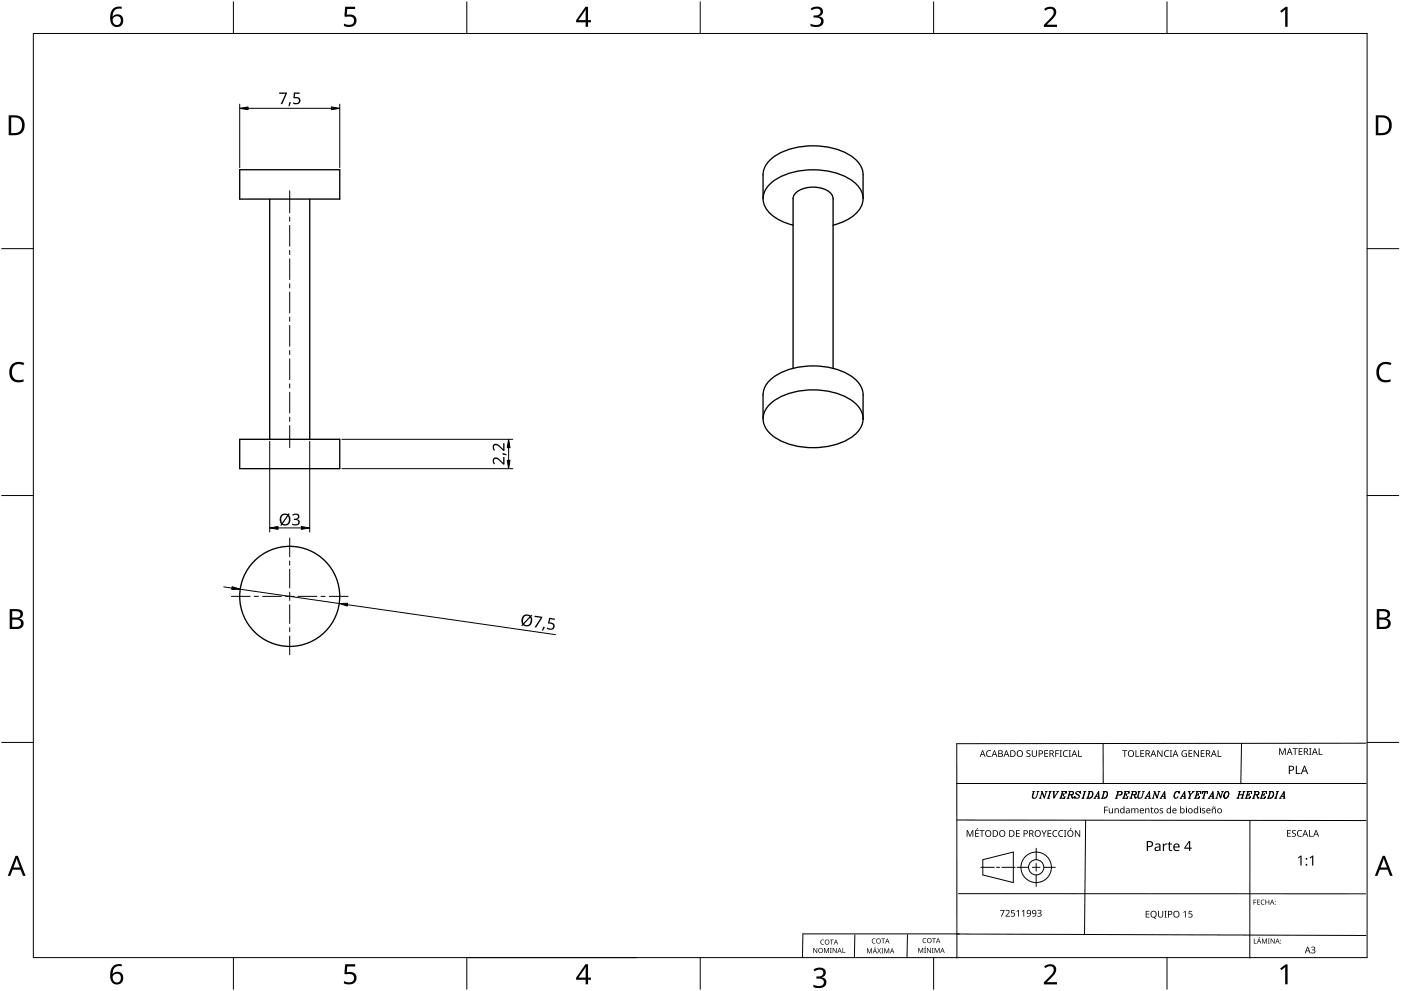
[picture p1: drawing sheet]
<svg xmlns="http://www.w3.org/2000/svg" width="420mm" height="297mm" viewBox="0 0 420 297" stroke-linecap="round" stroke-linejoin="round" font-family="sans-serif">
<g fill="none" stroke="#000" stroke-width=".4">
<path d="M71.9 50.9h30v8.8h-30zM80.9 59.7v72M92.9 59.7v72M228.8 59.6v-7.2a8.2 8.2 0 0 1 5.7-6.8 23.2 23.2 0 0 1 21 1.4 6.9 6.9 0 0 1 3.3 5.4v7.2M249.8 67.5a11.7 11.7 0 0 0 8.8-6.3 6.2 6.2 0 0 0-3.1-7.1 22.7 22.7 0 0 0-23.4 0 6.1 6.1 0 0 0-2.6 8 12.3 12.3 0 0 0 8.3 5.4M237.8 110.4v-50.8a4 4 0 0 1 3.9-3.3 8 8 0 0 1 7.8 2l.3 1.3v50.8M71.9 131.7h30v8.8h-30zM228.8 125.5v-7.2a8.2 8.2 0 0 1 5.7-6.7 23.1 23.1 0 0 1 21 1.3 6.9 6.9 0 0 1 3.3 5.4v7.2M231.2 120.9a21.8 21.8 0 0 1 19.2-3.2 11.7 11.7 0 0 1 8 5.8 6.2 6.2 0 0 1-2.9 7.4 22.7 22.7 0 0 1-23.4 0 6.1 6.1 0 0 1-2.4-8.3z"/>
<circle cx="86.9" cy="178.8" r="15"/>
</g>
<g fill="none" stroke="#000" stroke-width=".3">
<path d="M309.7 237.3h.6M310 237.3l-.4 1.7a.75 .75 0 0 0 .7 .3 .75 .75 0 0 0 .6-.6l.4-1.4M310.1 237.3a2.08 2.08 0 0 0-.3 1.9l.2 .1M311 237.3h.6M311.7 239.3h.5M312.2 237.3h.3l.7 1.7M312.5 237.3l-.5 2M313.5 237.3h.6M313.8 237.3l-.6 2-.7-1.8M314.1 239.3h.6M314.6 237.3h.7M314.9 237.3l-.5 2"/>
<path d="M315 237.3l-.6 2M315.8 237.3h.5M316 237.3l.1 2 1.2-2M316.1 237.3l.1 1.8M316.9 237.3h.6M317.8 239.3h1.4l.2-.5-.3 .5M318.3 237.3h1.5l-.1 .5v-.5M318.4 238.2h.6M318.6 237.3l-.5 2M318.7 237.3l-.5 2M319.1 237.8l-.2 .8M320 239.3h.6"/>
<path d="M320.5 237.3h1.1l.4 .2-.2 .6-1.2 .1M320.8 237.3l-.5 2M320.9 237.3l-.6 2M321.1 238.2l.3 .2 .2 .9 .3-.3M321.4 238.4l.2 .7h.3M321.6 237.3l.3 .4-.4 .5M322.6 237.7l1.1 .9M323.9 237.4l.2-.1-.1 .5a.68 .68 0 0 0-.7-.6 .68 .68 0 0 0-.7 .5l1.1 .9a.67 .67 0 0 1-.6 .7 .67 .67 0 0 1-.7-.6l-.1 .6 .1-.2M324.4 239.3h.7M325 237.3h.7M325.3 237.3l-.6 2M325.4 237.3l-.6 2"/>
<path d="M326.4 237.3h.9a1.1 1.1 0 0 1 .4 1.2 1.1 1.1 0 0 1-1 .8h-.8M326.7 237.3l-.5 2M326.8 237.3l-.6 2M327.3 237.3a1.16 1.16 0 0 1 .3 1.1 1.16 1.16 0 0 1-.9 .9M328.1 239.3h.5M328.2 239.3l1.3-2 .1 2M328.6 238.7h.9M329.2 239.3h.6M329.4 237.4l.1 1.9M330.8 237.3h.9a1.11 1.11 0 0 1 .4 1.2 1.11 1.11 0 0 1-1 .8h-.8M330.8 222.9l.1 12M331.1 237.3l-.6 2"/>
<path d="M331.2 237.3l-.6 2M331.7 237.3a1.16 1.16 0 0 1 .3 1.1 1.16 1.16 0 0 1-.9 .9M334.4 239.3h.7M335 237.3h1.2l.3 .2-.2 .7-1.2 .1M335.3 237.3l-.6 2M335.4 237.3l-.6 2M336.2 237.3l.2 .4-.5 .6M336.6 239.3h1.5l.2-.5-.3 .5M337.2 237.3h1.4l-.1 .5v-.5M337.3 238.2h.6M337.5 237.3l-.6 2M337.6 237.3l-.6 2"/>
<path d="M338 237.8l-.2 .8M338.8 239.3h.7M339.4 237.3h1l.4 .2-.2 .6-1.1 .1M339.7 237.3l-.6 2M339.8 237.3l-.6 2M340 238.2l.3 .2 .1 .9 .3-.3M340.3 238.4l.1 .7h.3M340.4 237.3l.3 .4-.4 .5M341.3 237.3h.7M341.6 237.3l-.4 1.7a.75 .75 0 0 0 .8 .3 .75 .75 0 0 0 .5-.6l.4-1.4M341.7 237.3a2.08 2.08 0 0 0-.3 1.9l.2 .1M342.6 237.3h.6"/>
<path d="M343.3 239.3h.6M343.5 239.3l1.2-2 .1 2M343.9 238.7h.8M344.4 239.3h.6M344.6 237.4l.1 1.9M345.5 239.3h.6M346.1 237.3h.2l.7 1.7M346.3 237.3l-.5 2M347.3 237.3h.6M347.6 237.3l-.6 2-.7-1.8M347.9 239.3h.5M348.1 239.3l1.2-2 .1 2"/>
<path d="M348.4 238.7h.9M349 239.3h.6M349.2 237.4l.1 1.9M352.9 237.3a1.29 1.29 0 0 0-.4 2M353.5 237.4l.2-.1-.1 .5a.67 .67 0 0 0-.7-.6 .67 .67 0 0 0-.7 .6l-.1 .7a.63 .63 0 0 0 .4 .8 .63 .63 0 0 0 .8-.5M353.9 239.3h.5M354.1 239.3l1.2-2 .1 2M354.4 238.7h.9M355 239.3h.6M355.2 237.4l.1 1.9M356.4 237.3h.5M356.4 239.3h.6"/>
<path d="M356.5 237.3l.4 .9-.3 1.1M356.6 237.3l.4 .9-.3 1.1M357.6 237.3h.6M358 237.3l-1 .9M358.2 239.3h1.4l.2-.5-.3 .5M358.7 237.3h1.5l-.1 .5v-.5M358.8 238.2h.6M359 237.3l-.6 2M359.1 237.3l-.6 2M359.5 237.8l-.2 .8M360.5 239.3h.7M360.8 237.3l-.3 .5 .2-.5h1.5l-.1 .5v-.5"/>
<path d="M361.4 237.3l-.6 2M361.5 237.3l-.6 2M362.3 239.3h.6M362.5 239.3l1.3-2 .1 2M362.9 238.7h.9M363.5 239.3h.6M363.7 237.4l.1 1.9M364.5 239.3h.6M365.1 237.3h.3l.7 1.7M365.4 237.3l-.6 2M366.3 237.3h.6M366.6 237.3l-.5 2-.7-1.8"/>
<path d="M367.9 237.3a1.4 1.4 0 0 0-.5 2 1.18 1.18 0 0 0 1-.8 1.18 1.18 0 0 0-.3-1.2 1.18 1.18 0 0 0-1 .7 1.18 1.18 0 0 0 .3 1.3M368.1 237.3a1.37 1.37 0 0 1-.4 2M370.9 239.3h.7M371.5 237.3h.6M371.6 238.2h1.1M371.8 237.3l-.6 2M371.9 237.3l-.6 2M372.1 239.3h.7M372.3 222.8l-.2 12.2M372.7 237.3h.7M373 237.3l-.6 2M373.1 237.3l-.6 2"/>
<path d="M373.4 239.3h1.4l.2-.5-.3 .5M374 237.3h1.4l-.1 .5v-.5M374.1 238.2h.5M374.2 237.3l-.5 2M374.4 237.3l-.6 2M374.7 237.8l-.2 .8M375.6 239.3h.7M376.1 237.3h1.1l.4 .2-.2 .6-1.1 .1M376.4 237.3l-.5 2M376.5 237.3l-.5 2M376.7 238.2l.3 .2 .2 .9 .3-.3M377 238.4l.2 .7h.3"/>
<path d="M377.2 237.3l.3 .4-.4 .5M377.9 239.3h1.4l.2-.5-.3 .5M378.4 237.3h1.5l-.1 .5v-.5M378.5 238.2h.6M378.7 237.3l-.5 2M378.8 237.3l-.6 2M379.2 237.8l-.2 .8M380.6 237.3h.9a1.11 1.11 0 0 1 .4 1.2 1.11 1.11 0 0 1-1 .8h-.8M380.9 237.3l-.5 2M381 237.3l-.6 2M381.5 237.3a1.16 1.16 0 0 1 .3 1.1 1.16 1.16 0 0 1-.9 .9M382.3 239.3h.6"/>
<path d="M382.8 237.3h.7M383.1 237.3l-.6 2M383.2 237.3l-.6 2M383.7 239.3h.5M383.9 239.3l1.2-2 .1 2M384.2 238.7h.9M384.8 239.3h.6M385 237.4l.1 1.9M409.6 222.8l-122.7 .1 .1 64.3M409.7 234.8h-122.8M286.9 245.8l122.8 .1M294.2 260h4"/>
<path d="M294.7 257.7l9.2-2.3v9.1l-9.2-2.2zM298.9 260h.9M300.5 260h4M305 260h3.5M309.6 260h2.3M310.8 254.3v3.4M310.8 258.8v2.3M313 260h3.5M325.6 245.8l-.4 34.4M374.9 245.9l-.1 41.3M287 280l122.7 .4M287.4 267.9h122.1"/>
<path d="M287.7 279.9h-46.9l-.1 6.9M310.8 262.3v3.4M140.1 287h50.8M256.4 280.2l-.2 6.9M272.1 280.2l-.1 6.9"/>
<circle cx="310.8" cy="260" r="2.29"/>
<circle cx="310.8" cy="260" r="4.6"/>
</g>
<path d="M10 10h400v277h-400z" fill="none" stroke="#000" stroke-width=".3"/>
<g fill="none" stroke="#000" stroke-width=".3">
<path d="M70 .5v9.5M140 .5v9.5M210 .5v9.5M280 .5v9.5M350 .5v9.5M.5 74.5h9.5M410 74.5h9.5M.5 148.5h9.5M410 148.5h9.5M.5 222.5h9.5M410 222.5h9.5M70 287v9.5"/>
<path d="M140 287v9.5M210 287v9.5M280 287v9.5M350 287v9.5"/>
</g>
<g fill="#000">
<path d="M103.5 2h3v.7h-2.4l-.1 1.7a1.98 1.98 0 0 1 2.4 .4 1.98 1.98 0 0 1 .2 2.5 2.88 2.88 0 0 1-3.5 .5v-.7a1.93 1.93 0 0 0 3-.6 1.37 1.37 0 0 0-.5-1.4 1.37 1.37 0 0 0-1.4-.1l-.5 .1-.4-.3zM243.1 2.6a2.32 2.32 0 0 1 3.7 .5 1.47 1.47 0 0 1-1.2 1.8 1.59 1.59 0 0 1 1.4 1.8 1.59 1.59 0 0 1-1.8 1.4l-2.1-.3v-.7a2.12 2.12 0 0 0 3.1-.5 1.21 1.21 0 0 0-1.6-1.3h-.6v-.7a1.53 1.53 0 0 0 2.1-1.1 1.49 1.49 0 0 0-2.6-.4zM313.1 2.7a2.03 2.03 0 0 1 2.1-.8 2.03 2.03 0 0 1 1.6 1.7 3.9 3.9 0 0 1-1.6 2.5l-1.2 1.3h3v.7h-3.9v-.6l1.5-1.6a2.56 2.56 0 0 0 1.3-2.9 1.62 1.62 0 0 0-2.4 .2zM383.9 3.3l1.6-1.2h.6v5.9h-.7l.1-5.2-1.2 1zM3.5 109.3a3.3 3.3 0 0 1 3.8-.5l-.3 .7a2.26 2.26 0 0 0-2.6 0 2.26 2.26 0 0 0-.8 2.6 2.12 2.12 0 0 0 3.1 1.7l.4-.1v.7a2.98 2.98 0 0 1-3.4-.4 2.98 2.98 0 0 1-.8-3.3zM413.5 109.3a3.3 3.3 0 0 1 3.8-.5l-.3 .7a2.26 2.26 0 0 0-2.7 0 2.26 2.26 0 0 0-.7 2.6 2.12 2.12 0 0 0 3.1 1.7l.4-.1v.7a2.98 2.98 0 0 1-3.4-.4 2.98 2.98 0 0 1-.8-3.3zM103.5 289h3v.7h-2.4l-.1 1.7a1.98 1.98 0 0 1 2.4 .4 1.98 1.98 0 0 1 .2 2.5 2.88 2.88 0 0 1-3.5 .4v-.6a1.93 1.93 0 0 0 3-.7 1.37 1.37 0 0 0-.5-1.3 1.37 1.37 0 0 0-1.4-.1l-.5 .1-.4-.3zM243.9 290.6a2.32 2.32 0 0 1 3.7 .6 1.47 1.47 0 0 1-1.2 1.8 1.59 1.59 0 0 1 1.5 1.7 1.59 1.59 0 0 1-1.8 1.4l-2.2-.3v-.7a2.12 2.12 0 0 0 3.2-.5 1.21 1.21 0 0 0-1.7-1.3h-.6v-.6a1.53 1.53 0 0 0 2.1-1.2 1.48 1.48 0 0 0-2.6-.4zM313.1 289.7a2.03 2.03 0 0 1 2.1-.8 2.03 2.03 0 0 1 1.6 1.7 3.9 3.9 0 0 1-1.6 2.5l-1.2 1.3h3v.7h-3.9v-.7l1.5-1.5a2.56 2.56 0 0 0 1.3-2.9 1.62 1.62 0 0 0-2.4 .2zM383.9 290.3l1.6-1.2h.6v5.9h-.7l.1-5.2-1.2 1z"/>
<path d="M33.9 2.6a2.88 2.88 0 0 1 2.6-.6v.7a2.02 2.02 0 0 0-2.7 2.3 1.83 1.83 0 0 1 2.6-.3 1.83 1.83 0 0 1 .3 2.6 2.07 2.07 0 0 1-2.6 .6 2.07 2.07 0 0 1-1.1-2.4 4 4 0 0 1 .9-2.9zM33.7 6.2a1.3 1.3 0 0 0 2.6 0 1.3 1.3 0 0 0-2.6 0z"/>
<path d="M175.6 2h.8v4h.8v.7h-.8v1.3h-.8v-1.3h-2.8v-.6zM175.6 2.8l-2.1 3.2h2.1z"/>
<path d="M2.6 34.6h1.8a2.99 2.99 0 0 1 3 3 2.99 2.99 0 0 1-3.1 2.9h-1.7zM3.4 35.2v4.7h.8a2.35 2.35 0 0 0 2.4-2.1 2.35 2.35 0 0 0-2-2.6z"/>
<path d="M412.6 34.6h1.8a2.99 2.99 0 0 1 3 3 2.99 2.99 0 0 1-3.1 2.9h-1.7zM413.3 35.2v4.7h.9a2.35 2.35 0 0 0 2.4-2.1 2.35 2.35 0 0 0-2-2.6z"/>
<path d="M2.9 182.6h1.7a1.68 1.68 0 0 1 2.3 1.7 1.37 1.37 0 0 1-1.2 1.1 1.61 1.61 0 0 1 1.4 2 1.61 1.61 0 0 1-2.1 1.1h-2.1zM3.7 185.7v2.2h1.2a1.13 1.13 0 0 0 1.4-1.1 1.13 1.13 0 0 0-1.5-1.1zM3.7 183.2v1.9h1.1a1.02 1.02 0 0 0 1.3-1 1.02 1.02 0 0 0-1.4-.9z"/>
<path d="M412.9 182.6h1.7a1.68 1.68 0 0 1 2.3 1.7 1.37 1.37 0 0 1-1.2 1.1 1.61 1.61 0 0 1 1.3 2 1.61 1.61 0 0 1-2 1.1h-2.1zM413.7 185.7v2.2h1.2a1.13 1.13 0 0 0 1.4-1.1 1.13 1.13 0 0 0-1.5-1.1zM413.7 183.2v1.9h1.1a1.02 1.02 0 0 0 1.3-1 1.02 1.02 0 0 0-1.5-.9z"/>
<path d="M4.7 256.5h.6l2.4 6h-.8l-.7-1.8h-2.4l-.7 1.8h-.8zM5 257.3l-.9 2.7h1.8z"/>
<path d="M414.7 256.5h.6l2.4 6h-.8l-.7-1.8h-2.4l-.7 1.8h-.8zM415 257.3l-1 2.7h1.9z"/>
<path d="M33.9 289.6a2.88 2.88 0 0 1 2.6-.6v.7a2.02 2.02 0 0 0-2.7 2.3 1.83 1.83 0 0 1 2.6-.3 1.83 1.83 0 0 1 .3 2.6 2.07 2.07 0 0 1-2.6 .6 2.07 2.07 0 0 1-1.1-2.4 4 4 0 0 1 .9-2.9zM33.7 293.2a1.3 1.3 0 0 0 2.6 0 1.3 1.3 0 0 0-2.6 0z"/>
<path d="M175.6 289h.8v4h.8v.7h-.8v1.3h-.8v-1.3h-2.8v-.6zM175.6 289.8l-2.1 3.2h2.1z"/>
</g>
<g fill="none" stroke="#000" stroke-width=".3">
<path d="M69.4 178.8h5.6M76.3 178.8h1.2M78.8 178.8h5.6M85.6 178.8h2.5M86.9 161.3v5.6M86.9 168.1v1.3M86.9 170.6v5.7M86.9 177.5v2.5M89.4 178.8h5.6M96.3 178.8h1.2M98.8 178.8h5.6M86.9 181.3v5.6"/>
<path d="M86.9 188.1v1.3M86.9 190.6v5.7"/>
</g>
<path d="M71.9 31.2v19.1M74.4 32.5h25M101.9 31.2v19.1M80.9 132.3v27.2M92.9 132.3v27.2M102.5 131.7h51.3M152.5 134.2v3.8M83.4 158.2h7M102.5 140.5h51.3M67.1 175.9l2.5 .4M72 176.6l29.7 4.3M104.2 181.2l62.4 9" fill="none" stroke="#000" stroke-width=".3"/>
<g fill="#000">
<path d="M83.7 27.7h2.3l-1.4 3.5h-.4l1.4-3.1h-1.9zM86.7 30.6l.5 .1-.4 1.1h-.3zM88.1 27.7h1.8v.4h-1.4l-.1 1a1.19 1.19 0 0 1 1.7 1.2 1.19 1.19 0 0 1-1.8 .9l-.4-.1v-.4l.2 .1a.89 .89 0 0 0 1.2 0 .89 .89 0 0 0 .2-1.2l-1.5-.2zM150.7 135.8l1.2 .4v.3l-1.2-.2zM148 137.4a1.5 1.5 0 0 1 2.2 .6l.7 .7v-1.8h.4v2.4h-.4l-1.3-1.3a.83 .83 0 0 0-1.3-.4 .83 .83 0 0 0 .1 1.4l-.2 .2a1.46 1.46 0 0 1-.2-1.8zM148 133.3a1.5 1.5 0 0 1 2.2 .6l.7 .7v-1.8h.4v2.4h-.4l-1.3-1.3a.83 .83 0 0 0-1.3-.4 .83 .83 0 0 0 .1 1.4l-.2 .2a1.46 1.46 0 0 1-.2-1.8zM87.6 154.3a1.21 1.21 0 0 1 1.3-.4 1.21 1.21 0 0 1 .9 1.1l-.3 .4-.4 .2a.98 .98 0 0 1 .8 1.3 .98 .98 0 0 1-1.3 .6l-1-.2v-.4l.5 .2a.81 .81 0 0 0 1 0 .81 .81 0 0 0 .2-1l-1.2-.2v-.4a.76 .76 0 0 0 1-.1 .76 .76 0 0 0 .1-1l-.7-.1-.6 .3zM160.3 184.5l2.4 .4-1.9 3.2h-.5l1.8-2.9-1.8-.3zM162.9 187.9l.5 .1-.6 1.1-.3-.1zM164.7 185.2l1.7 .2v.4l-1.4-.2-.2 1a1.19 1.19 0 0 1 1.5 1.4 1.19 1.19 0 0 1-1.9 .6l-.4-.2 .1-.4 .2 .2a.89 .89 0 0 0 1.2 .2 .89 .89 0 0 0 .3-1.2l-1.5-.4z"/>
<path d="M84.3 154.4l1-.5 1.1 .2 .2-.3 .3 .2-.3 .4a1.8 1.8 0 0 1 .3 2.3 1.8 1.8 0 0 1-2.3 .6l-.2 .3-.3-.2 .2-.3a2.31 2.31 0 0 1 0-2.7zM86.4 154.7l-1.6 2.2a1.29 1.29 0 0 0 1.6-.2 1.29 1.29 0 0 0 .2-1.5zM84.7 154.6a1.93 1.93 0 0 0-.1 2.1l1.5-2.2-.7-.2z"/>
<path d="M156.9 184.6l.8-.4 1.4 .3 .3-.3 .2 .3-.3 .3a1.8 1.8 0 0 1-.1 2.4 1.8 1.8 0 0 1-2.3 .2l-.3 .3-.3-.3 .3-.3-.2-.6v-1zM159 185.1l-1.8 2a1.29 1.29 0 0 0 1.5 0 1.29 1.29 0 0 0 .4-1.5zM157.3 184.8a2.07 2.07 0 0 0-.3 2l1.8-2-.7-.2z"/>
</g>
<path d="M71.9 32.5l2.5-.4v.8zM99.4 32.1l2.5 .4-2.5 .4zM152.5 131.7l.5 2.5h-.9zM152.1 138h.9l-.5 2.5zM80.9 158.2l2.5-.4v.9zM90.4 157.8l2.5 .4-2.5 .5zM69.6 175.8l2.4 .8-2.5 .1zM101.7 180.9l2.6-.1-.2 .9z" fill="#000" stroke="#000" stroke-width=".3"/>
<g fill="none" stroke="#000" stroke-width=".3">
<path d="M86.9 57.2v6.6M86.9 65.1v1.2M86.9 67.6v6.2M86.9 75.1v1.2M86.9 77.6v6.2M86.9 85.1v1.2M86.9 87.6v6.2M86.9 95.1v1.2M86.9 97.6v6.2M86.9 105.1v1.2M86.9 107.6v6.2M86.9 115.1v1.2"/>
<path d="M86.9 117.6v6.2M86.9 125.1v1.2M86.9 127.6v6.6"/>
</g>
<g fill="#000">
<path d="M296 225.1l.7-.2 .6 .1-.1 .2a.8 .8 0 0 0-1.2 .7 .8 .8 0 0 0 1.2 .7v.2a1.04 1.04 0 0 1-1.3-.3 1.04 1.04 0 0 1 .1-1.4zM307.9 225.1l.7-.2 .4 .1-.1 .2a.42 .42 0 0 0-.6-.2 .42 .42 0 0 0-.1 .6 .69 .69 0 0 1 .8 .9 .69 .69 0 0 1-1.1 .3l-.1-.2 .3 .1a.45 .45 0 0 0 .7-.3 .45 .45 0 0 0-.6-.5l-.3-.3zM309.4 224.9h.3v1.3a.52 .52 0 0 0 .5 .5 .52 .52 0 0 0 .5-.5v-1.3h.3v1.3a.77 .77 0 0 1-.8 .7 .77 .77 0 0 1-.8-.7zM313.2 224.9h1.1v.2h-.9v.6h.8v.2h-.8v.8h.9v.2h-1.1zM316.5 224.9h1.1v.2h-.9v.7h.8v.2h-.8v.9h-.2zM317.8 224.9h.7l-.3 .2v1.6l.3 .2h-.7l.2-.2v-1.6zM319 225.1l.7-.2 .6 .1-.1 .2a.8 .8 0 0 0-1.2 .7 .8 .8 0 0 0 1.2 .7v.2a1.04 1.04 0 0 1-1.3-.3 1.04 1.04 0 0 1 .1-1.4zM320.5 224.9h.7l-.2 .2v1.6l.2 .2h-.7l.2-.2v-1.6zM323.4 224.9h.2v1.8h.9v.2h-1.1zM336.6 224.9h1.5v.2h-.7v1.8h-.2v-1.8h-.6zM340.5 224.9h.3v1.8h.9v.2h-1.2zM342 224.9h1.1v.2h-.9v.6h.9v.2h-.9v.8h.9v.2h-1.1z"/>
<path d="M347.1 224.9h.3l1 1.6v-1.6h.2v2h-.2l-1.1-1.7v1.7h-.2zM349.3 225.1l.7-.2 .6 .1-.1 .2a.8 .8 0 0 0-1.2 .7 .8 .8 0 0 0 1.2 .7v.2a1.04 1.04 0 0 1-1.3-.3 1.04 1.04 0 0 1 .1-1.4zM350.8 224.9h.7l-.2 .2v1.6l.2 .2h-.7l.2-.2v-1.6zM354.6 225.1l.9-.2 .4 .1-.1 .2a.82 .82 0 0 0-1.2 .6 .82 .82 0 0 0 1.1 .8v-.6h-.4v-.2h.7v1a1.09 1.09 0 0 1-1.5-.2 1.09 1.09 0 0 1 .1-1.5zM356.4 224.9h1.1v.2h-.8v.6h.8v.2h-.8v.8h.8v.2h-1.1zM358 224.9h.3l1 1.6v-1.6h.3v2h-.3l-1.1-1.7v1.7h-.2zM360.1 224.9h1.1v.2h-.8v.6h.8v.2h-.8v.8h.8v.2h-1.1zM365.2 224.9h.2v1.8h.9v.2h-1.1zM383.6 224.3h.4l.6 1.6 .6-1.6h.4v2h-.3l.1-1.8-.7 1.8h-.2l-.7-1.8v1.8h-.2zM387.7 224.3h1.5v.2h-.7v1.8h-.2v-1.8h-.6zM388.6 229.5h.3v2.2h1.1v.3h-1.4zM389.5 224.3h1.1v.2h-.9v.6h.8v.2h-.8v.8h.9v.2h-1.1z"/>
<path d="M392.6 224.3h.7l-.2 .2v1.6l.2 .2h-.7l.2-.2v-1.6zM395.5 224.3h.2v1.8h.9v.2h-1.1zM289.9 248.8h.4l.6 1.7 .6-1.7h.4v2h-.2v-1.7l-.7 1.7h-.2l-.7-1.7v1.7h-.2zM293.1 248.2l.2 .1-.5 .4zM292.4 248.8h1.2v.3h-.9v.6h.8v.2h-.8v.7h.9v.2h-1.2zM293.7 248.8h1.5v.3h-.6v1.7h-.2v-1.7h-.7zM304.7 248.8h1.1v.3h-.8v.6h.8v.2h-.8v.7h.8v.2h-1.1zM312.3 248.8h.3l.5 1 .5-1h.3l-.7 1.3v.7h-.2v-.7zM314.2 248.8h1.1v.3h-.9v.6h.8v.2h-.8v.7h.9v.2h-1.1zM315.9 249.1l.7-.3 .5 .1-.1 .2a.8 .8 0 0 0-1.1 .8 .8 .8 0 0 0 1.1 .7v.2a1.04 1.04 0 0 1-1.3-.4 1.04 1.04 0 0 1 .2-1.3zM317.6 249.1l.7-.3 .6 .1-.1 .2a.8 .8 0 0 0-1.2 .8 .8 .8 0 0 0 1.2 .7v.2a1.04 1.04 0 0 1-1.3-.4 1.04 1.04 0 0 1 .1-1.3zM319.1 248.8h.7l-.2 .2v1.6l.2 .2h-.7l.2-.2v-1.6z"/>
<path d="M321.1 248.2l.3 .1-.6 .4zM322.4 248.8h.2l1.1 1.7v-1.7h.2v2h-.3l-1-1.6v1.6h-.2zM331.1 241.8h1.1v.2h-.8v.7h.8v.2h-.8v.9h-.3zM332.5 242.3h.3v.9a.4 .4 0 0 0 .5 .4 .4 .4 0 0 0 .2-.5v-.8h.3v1.5l-.2-.2a.58 .58 0 0 1-.7 .2 .58 .58 0 0 1-.4-.5zM334.3 242.3l.2 .2a.57 .57 0 0 1 .6-.2 .57 .57 0 0 1 .4 .5v1h-.2v-1a.4 .4 0 0 0-.5-.3 .4 .4 0 0 0-.3 .5v.8h-.2zM339.3 242.3l.2 .2a.55 .55 0 0 1 .9 0 .53 .53 0 0 1 .6-.2 .53 .53 0 0 1 .4 .5v1h-.2v-1a.37 .37 0 0 0-.5-.3 .37 .37 0 0 0-.2 .5v.8h-.3v-1a.37 .37 0 0 0-.5-.3 .37 .37 0 0 0-.2 .5v.8h-.2zM343.5 242.3l.2 .2a.57 .57 0 0 1 .6-.2 .57 .57 0 0 1 .4 .5v1h-.2v-1a.4 .4 0 0 0-.5-.3 .4 .4 0 0 0-.3 .5v.8h-.2zM345.3 241.9l.1 .4h.5v.2h-.5l.1 1 .4 .1-.1 .2-.6-.3v-1l-.2-.1zM347.9 242.4h.9l-.3 .1a.31 .31 0 0 0-.4 0 .31 .31 0 0 0 0 .4 .31 .31 0 0 0 .4 .1 .51 .51 0 0 1 .1 .8 .51 .51 0 0 1-.8-.3l.2 .1a.33 .33 0 0 0 .5 0 .33 .33 0 0 0 .1-.4 .33 .33 0 0 0-.5-.1l-.3-.3zM348.7 252.8h.3l.1 .4 .4-.3 .5-.1v.4h-.5l-.3 .3-.1 1.6h-.4zM350.6 252.3h.3v.5h.6v.3h-.6v1.3l.2 .4h.4a.51 .51 0 0 1-.4 .3 .51 .51 0 0 1-.5-.2l-.1-1.8h-.3v-.2l.3-.1zM355.7 242.3h.2v1.5h-.2z"/>
<path d="M359.8 242.3h.2v1.5h-.2zM360.5 242.4h.9l-.3 .1a.31 .31 0 0 0-.4 0 .31 .31 0 0 0 0 .4 .31 .31 0 0 0 .4 .1 .51 .51 0 0 1 .1 .8 .51 .51 0 0 1-.8-.3l.3 .1a.33 .33 0 0 0 .4 0 .33 .33 0 0 0 .1-.4 .33 .33 0 0 0-.4-.1l-.3-.3zM363.6 241.8l1-.1a.47 .47 0 0 1-.4 .4 .47 .47 0 0 1-.4-.2l-.2 .2zM363.4 242.3l.3 .2a.57 .57 0 0 1 .6-.2 .57 .57 0 0 1 .4 .5v1h-.3v-1a.4 .4 0 0 0-.5-.3 .4 .4 0 0 0-.2 .5v.8h-.3zM386 248.8h1.1v.2h-.9v.6h.8v.2h-.8v.8h.9v.2h-1.1zM387.5 249l.7-.2 .4 .1-.1 .2a.42 .42 0 0 0-.6-.2 .42 .42 0 0 0-.1 .7 .69 .69 0 0 1 .8 .8 .69 .69 0 0 1-1.1 .4l-.1-.3 .3 .1a.45 .45 0 0 0 .7-.3 .45 .45 0 0 0-.6-.5l-.3-.3zM389.2 249l.7-.2 .6 .1-.1 .2a.8 .8 0 0 0-1.2 .7 .8 .8 0 0 0 1.2 .7v.2a1.04 1.04 0 0 1-1.3-.3 1.04 1.04 0 0 1 .1-1.4zM389.2 257.1l1.1-.6v2.9h-.3v-2.6l-.6 .5zM392.6 248.8h.3v1.8h.8v.2h-1.1zM392.7 257.1l1.2-.6v2.9h-.4v-2.6l-.6 .5zM299.9 272.8h1.3l-.8 1.9h-.2l.8-1.7h-1.1zM301.5 273a.71 .71 0 0 1 1.2 0 .71 .71 0 0 1-.5 1.1l-.4 .4h1v.2h-1.3l.5-.7a.53 .53 0 0 0 .5-.5 .53 .53 0 0 0-.5-.6l-.3 .2z"/>
<path d="M303.3 272.8h1v.2h-.8l-.1 .6a.66 .66 0 0 1 .9 .2 .66 .66 0 0 1-.2 .9 .66 .66 0 0 1-.9-.3 .52 .52 0 0 0 .8 .2 .52 .52 0 0 0-.1-.8l-.7-.1zM304.8 273.2l.8-.4v1.9h-.3v-1.7l-.3 .3zM306.4 273.2l.8-.4v1.9h-.3v-1.7l-.4 .3zM311.1 272.9a.63 .63 0 0 1 .9-.2 .63 .63 0 0 1 .2 .9l-.3 .1a.59 .59 0 0 1 .5 .8 .59 .59 0 0 1-.9 .3l-.4-.1v-.3l.3 .1a.47 .47 0 0 0 .6 0 .47 .47 0 0 0 0-.6 .47 .47 0 0 0-.6-.1v-.2a.44 .44 0 0 0 .6-.1 .44 .44 0 0 0-.2-.7 .44 .44 0 0 0-.6 .3zM343.6 273h1.1v.2h-.9v.7h.8v.2h-.8v.7h.9v.2h-1.1zM347.3 273h.2v1.3a.52 .52 0 0 0 .6 .5 .52 .52 0 0 0 .5-.5v-1.3h.2v1.3a.77 .77 0 0 1-.7 .7 .77 .77 0 0 1-.8-.7zM349.2 273h.7l-.2 .2v1.6l.2 .2h-.7l.2-.2v-1.6zM354.9 273.4l.7-.4v2h-.2v-1.7l-.4 .3zM356.5 273h1v.3h-.8v.5a.66 .66 0 0 1 .9 .3 .66 .66 0 0 1-.3 .9 .66 .66 0 0 1-.9-.3 .52 .52 0 0 0 .8 .1 .52 .52 0 0 0-.1-.8h-.7zM375.9 269.7h.9v.1h-.7v.6h.6v.1h-.6v.7h-.2zM377 269.7h.9v.1h-.7v.5h.6v.2h-.6v.5h.7v.2h-.9zM378.3 269.9l.5-.3 .4 .1v.2a.6 .6 0 0 0-.9 .5 .6 .6 0 0 0 .9 .6 .71 .71 0 0 1-1-.1 .71 .71 0 0 1 .1-1z"/>
<path d="M379.5 269.7h.2v.6h.8v-.6h.1v1.5h-.1v-.7h-.8v.7h-.2zM243.9 284.2h.2l.8 1.2v-1.2h.2v1.4h-.2l-.8-1.2v1.2h-.2zM246.2 281.8l.5-.2 .5 .1-.1 .2a.6 .6 0 0 0-.9 .5 .6 .6 0 0 0 .9 .5 .71 .71 0 0 1-1-.1 .71 .71 0 0 1 .1-1zM247.1 284.2h.3l.5 1.2 .4-1.2h.3v1.4h-.2v-1.3l-.6 1.3-.5-1.3v1.3h-.2zM248.9 284.2h.5l-.1 .1v1.2l.1 .1h-.5l.2-.1v-1.2zM248.9 281.6h1.1v.2h-.5v1.3h-.2v-1.3h-.4zM249.7 284.2h.2l.8 1.2v-1.2h.2v1.4h-.2l-.8-1.2v1.2h-.2zM252.7 284.2h.1v1.3h.7v.1h-.8zM260 284.3h.3l.4 1.2 .5-1.2h.3v1.4h-.2v-1.3l-.6 1.3-.5-1.3v1.3h-.2zM261.6 281.5l.6-.2 .4 .1-.1 .1a.6 .6 0 0 0-.9 .6 .6 .6 0 0 0 .9 .5 .71 .71 0 0 1-1-.1 .71 .71 0 0 1 .1-1zM262.4 283.8h.3l-.5 .3zM263.1 284.3l.6 .5 .5-.5-.4 .7 .5 .7h-.3l-.3-.6-.6 .6 .4-.7z"/>
<path d="M264.4 284.3h.5l-.2 .1v1.2l.2 .1h-.5l.1-.1v-1.2zM264.3 281.3h1.1v.2h-.4v1.3h-.2v-1.3h-.5zM265.2 284.3h.3l.4 1.2 .5-1.2h.3v1.4h-.2v-1.3l-.7 1.3-.5-1.3 .1 1.3h-.2zM275.4 284.1h.3l.4 1.3 .5-1.3h.3v1.5h-.2v-1.3l-.7 1.3-.5-1.3 .1 1.3h-.2zM277.5 283.7h.2l-.4 .3zM276.9 281.4l.5-.2h.4l-.1 .2a.6 .6 0 0 0-.8 .6 .6 .6 0 0 0 .9 .5 .71 .71 0 0 1-1.1-.1 .71 .71 0 0 1 .2-1zM277.2 284.1h.5l-.2 .2v1.2l.2 .1h-.5l.1-.1v-1.2zM278 284.1h.2l.8 1.3v-1.3h.2v1.5h-.2l-.8-1.2v1.2h-.2zM279.5 284.1h.5l-.2 .2v1.2l.2 .1h-.5l.1-.1v-1.2zM279.5 281.2h1.2v.1h-.5v1.4h-.2v-1.4h-.5zM280.3 284.1h.3l.4 1.3 .5-1.3h.3v1.5h-.2v-1.3l-.7 1.3-.4-1.3v1.3h-.2zM376 281.3h.2v1.4h.7v.1h-.9z"/>
<path d="M377.7 280.9h.2l-.4 .3zM378.5 281.3h.2l.5 1.3 .5-1.3h.3v1.5h-.2v-1.3l-.7 1.3-.5-1.3v1.3h-.1zM380.2 281.3h.6l-.2 .2v1.2l.2 .1h-.6l.2-.1v-1.2zM381.1 281.3h.2l.8 1.3v-1.3h.2v1.5h-.3l-.8-1.2v1.2h-.1zM393.2 283.9a.63 .63 0 0 1 .9-.2 .63 .63 0 0 1 .2 .9l-.3 .1a.59 .59 0 0 1 .5 .8 .59 .59 0 0 1-.9 .3l-.4-.1v-.3l.3 .1a.47 .47 0 0 0 .6 0 .47 .47 0 0 0 0-.6 .47 .47 0 0 0-.6-.1v-.2a.44 .44 0 0 0 .6-.1 .44 .44 0 0 0-.2-.7 .44 .44 0 0 0-.6 .3z"/>
<path d="M294.6 224.9h.2l.8 2h-.3l-.2-.6h-.8l-.3 .6h-.2zM294.7 225.1l-.3 .9h.6z"/>
<path d="M298.1 224.9h.2l.8 2h-.2l-.3-.6h-.8l-.2 .6h-.3zM298.2 225.1l-.3 .9h.6z"/>
<path d="M299.4 224.9h.6a.51 .51 0 0 1 .7 .2 .51 .51 0 0 1-.4 .7 .54 .54 0 0 1 .5 .7 .54 .54 0 0 1-.7 .4h-.7zM299.6 225.9v.8h.4a.38 .38 0 0 0 .5-.4 .38 .38 0 0 0-.5-.4zM299.6 225.1v.6h.4a.34 .34 0 0 0 .5-.3 .34 .34 0 0 0-.5-.3z"/>
<path d="M301.7 224.9h.2l.8 2h-.2l-.3-.6h-.8l-.2 .6h-.3zM301.8 225.1l-.3 .9h.6z"/>
<path d="M303 224.9h.6a1 1 0 0 1 1 1 1 1 0 0 1-1.1 1h-.5zM303.2 225.1v1.6h.3a.78 .78 0 0 0 .8-.8 .78 .78 0 0 0-.7-.8z"/>
<path d="M305.2 225.1a.97 .97 0 0 1 1.4 .1 .97 .97 0 0 1-.3 1.5 .97 .97 0 0 1-1.4-.6zM305.4 225.2a.78 .78 0 0 0-.2 1.2 .78 .78 0 0 0 1.1 .1l.1-.1a.77 .77 0 0 0 0-1 .77 .77 0 0 0-1-.2z"/>
<path d="M311.5 224.9h.5a.67 .67 0 0 1 .8 .8 .67 .67 0 0 1-1.1 .4v.8h-.2zM311.7 225.1v.8a.48 .48 0 0 0 .8-.4 .48 .48 0 0 0-.8-.4z"/>
<path d="M314.7 224.9h.6a.57 .57 0 0 1 .7 .4 .57 .57 0 0 1-.4 .7l.6 .9h-.3l-.5-.8h-.4v.8h-.3zM315 225.1v.7h.3a.38 .38 0 0 0 .5-.3 .38 .38 0 0 0-.5-.4z"/>
<path d="M322.1 224.9h.2l.8 2h-.3l-.2-.6h-.8l-.2 .6h-.3zM322.2 225.1l-.3 .9h.6z"/>
<path d="M338.5 225.1a.97 .97 0 0 1 1.5 .1 .97 .97 0 0 1-.4 1.5 .97 .97 0 0 1-1.3-.6zM338.7 225.2a.78 .78 0 0 0-.2 1.2 .78 .78 0 0 0 1.2 .1v-.1a.76 .76 0 0 0 0-1 .76 .76 0 0 0-1-.2z"/>
<path d="M343.5 224.9h.6a.57 .57 0 0 1 .7 .4 .57 .57 0 0 1-.4 .7l.6 .9h-.3l-.5-.8h-.4v.8h-.3zM343.8 225.1v.7h.3a.38 .38 0 0 0 .5-.3 .38 .38 0 0 0-.5-.4z"/>
<path d="M345.8 224.9h.2l.8 2h-.3l-.2-.6h-.8l-.2 .6h-.3zM345.9 225.1l-.3 .9h.6z"/>
<path d="M352.4 224.9h.2l.8 2h-.3l-.2-.6h-.8l-.2 .6h-.3zM352.5 225.1l-.3 .9h.6z"/>
<path d="M361.7 224.9h.5a.57 .57 0 0 1 .7 .4 .57 .57 0 0 1-.4 .7l.6 .9h-.3l-.5-.8h-.4v.8h-.2zM361.9 225.1v.7h.3a.38 .38 0 0 0 .5-.3 .38 .38 0 0 0-.5-.4z"/>
<path d="M363.9 224.9h.2l.8 2h-.3l-.2-.6h-.8l-.2 .6h-.3zM364 225.1l-.3 .9h.6z"/>
<path d="M386.6 224.3h.3l.7 2h-.2l-.3-.6h-.8l-.2 .6h-.2zM386.7 224.5l-.3 .9h.7z"/>
<path d="M386.5 229.5h.7a.83 .83 0 0 1 .9 1 .83 .83 0 0 1-1.3 .5v1h-.3zM386.8 229.8v1h.3a.57 .57 0 0 0 .7-.7 .57 .57 0 0 0-1-.3z"/>
<path d="M391 224.3h.6a.57 .57 0 0 1 .7 .4 .57 .57 0 0 1-.4 .7l.5 .9h-.3l-.4-.8h-.4v.8h-.3zM391.3 224.5v.7h.3a.38 .38 0 0 0 .4-.3 .38 .38 0 0 0-.4-.4z"/>
<path d="M391.1 229.5h.3l.9 2.5h-.3l-.3-.8h-1l-.3 .8h-.3zM391.2 229.8l-.4 1.2h.8z"/>
<path d="M394.2 224.3h.2l.8 2h-.3l-.2-.6h-.8l-.2 .6h-.3zM394.3 224.5l-.3 .9h.6z"/>
<path d="M295.7 249.1a.97 .97 0 0 1 1.4 .1 .97 .97 0 0 1-.3 1.4 .97 .97 0 0 1-1.3-.5zM295.9 249.2a.78 .78 0 0 0-.2 1.1 .78 .78 0 0 0 1.2 .1v-.1a.77 .77 0 0 0 0-1 .77 .77 0 0 0-1-.1z"/>
<path d="M297.7 248.8h.6a1 1 0 0 1 1 1.1 1 1 0 0 1-1 .9h-.6zM298 249.1v1.5h.2a.78 .78 0 0 0 .9-.7 .78 .78 0 0 0-.8-.8z"/>
<path d="M299.9 249.1a.97 .97 0 0 1 1.5 .1 .97 .97 0 0 1-.4 1.4 .97 .97 0 0 1-1.3-.5zM300.1 249.2a.78 .78 0 0 0-.2 1.1 .78 .78 0 0 0 1.2 .1v-.1a.77 .77 0 0 0 0-1 .77 .77 0 0 0-1-.1z"/>
<path d="M302.7 248.8h.6a1 1 0 0 1 1 1.1 1 1 0 0 1-1.1 .9h-.5zM302.9 249.1v1.5h.3a.78 .78 0 0 0 .8-.7 .78 .78 0 0 0-.8-.8z"/>
<path d="M307 248.8h.5a.67 .67 0 0 1 .7 .8 .67 .67 0 0 1-1 .5v.7h-.2zM307.2 249.1v.7a.48 .48 0 0 0 .8-.4 .48 .48 0 0 0-.8-.3z"/>
<path d="M308.7 248.8h.5a.57 .57 0 0 1 .7 .4 .57 .57 0 0 1-.4 .7l.6 .9h-.3l-.5-.8h-.4v.8h-.2zM308.9 249.1v.7h.3a.38 .38 0 0 0 .5-.4 .38 .38 0 0 0-.5-.3z"/>
<path d="M310.5 249.1a.97 .97 0 0 1 1.5 .1 .97 .97 0 0 1-.3 1.4 .97 .97 0 0 1-1.4-.5zM310.8 249.2a.78 .78 0 0 0-.2 1.1 .78 .78 0 0 0 1.1 .1l.1-.1a.77 .77 0 0 0 0-1 .77 .77 0 0 0-1-.1z"/>
<path d="M320.3 249.1a.97 .97 0 0 1 1.5 .1 .97 .97 0 0 1-.3 1.4 .97 .97 0 0 1-1.4-.5zM320.6 249.2a.78 .78 0 0 0-.2 1.1 .78 .78 0 0 0 1.1 .1l.1-.1a.77 .77 0 0 0 0-1 .77 .77 0 0 0-1-.1z"/>
<path d="M336.2 242.4l.4-.1 .4 .2v-.8h.2v2.1l-.2-.2a.71 .71 0 0 1-1 0 .71 .71 0 0 1 0-1zM336 243.1a.55 .55 0 0 0 1.1 0 .55 .55 0 0 0-1.1 0z"/>
<path d="M337.8 242.4l.6-.1 .3 .1 .1 1.4-.2-.2a.51 .51 0 0 1-.7 .2 .51 .51 0 0 1-.2-.6 .51 .51 0 0 1 .6-.3h.3l-.1-.4-.7 .1zM337.9 243.2a.38 .38 0 0 0 .5 .5 .38 .38 0 0 0 .2-.7z"/>
<path d="M342 242.5l.5-.2 .4 .1 .2 .7-1 .1 .2 .4 .7-.1a.73 .73 0 0 1-1.1 .1 .73 .73 0 0 1 .1-1.1zM342.2 242.6l-.1 .3h.7l-.2-.4z"/>
<path d="M343.9 252.1h.8a.94 .94 0 0 1 1.1 1 .94 .94 0 0 1-1.2 .8h-.3v1.2h-.4zM344.3 252.4v1.2a.71 .71 0 0 0 .9-.1 .71 .71 0 0 0 0-.9z"/>
<path d="M346 243a.75 .75 0 0 1 1.5 0 .75 .75 0 0 1-1.5 0zM346.5 242.5a.52 .52 0 0 0-.1 .9 .52 .52 0 0 0 .8-.1l-.1-.7z"/>
<path d="M346.5 253l.3-.1a.79 .79 0 0 1 1.2 .7v1.5h-.2l-.1-.3a.76 .76 0 0 1-1 .3 .76 .76 0 0 1-.4-1 .76 .76 0 0 1 1-.4h.4l-.1-.5-1 .1zM346.7 254.2a.53 .53 0 0 0 .5 .7 .53 .53 0 0 0 .5-.7v-.2z"/>
<path d="M350.1 242.4l.4-.1 .4 .2v-.8h.3v2.1l-.3-.2a.71 .71 0 0 1-1 0 .71 .71 0 0 1 0-1zM350 243.1a.52 .52 0 0 0 1 0 .52 .52 0 0 0-1 0z"/>
<path d="M351.7 242.5l.5-.2 .5 .1 .1 .7-1 .1 .3 .4 .7-.1a.73 .73 0 0 1-1.1 .1 .73 .73 0 0 1 0-1.1zM351.9 242.6l-.1 .3h.8l-.2-.4z"/>
<path d="M352.1 253.1a.96 .96 0 0 1 1.2-.2 .96 .96 0 0 1 .5 1.1h-1.6a.85 .85 0 0 0 .5 .8 .85 .85 0 0 0 1-.1v.3a1.22 1.22 0 0 1-1.6-.3 1.22 1.22 0 0 1 0-1.6zM352.4 253.3l-.2 .4h1.2l-.3-.6z"/>
<path d="M353.9 241.7h.3v.8a.69 .69 0 0 1 .9 .1 .69 .69 0 0 1 0 .9 .69 .69 0 0 1-.9 .1l-.3 .2zM354.1 243a.52 .52 0 0 0 1 0 .52 .52 0 0 0-1 0z"/>
<path d="M356.6 252.1h.3v2h.5v.3h-.5v.7h-.3v-.7h-1.4v-.3zM356.6 252.5l-1.1 1.6h1.1z"/>
<path d="M356.2 243a.75 .75 0 0 1 1.5 0 .75 .75 0 0 1-1.5 0zM356.7 242.5a.52 .52 0 0 0-.1 .9 .52 .52 0 0 0 .8-.1l-.1-.7z"/>
<path d="M358.2 242.4l.5-.1 .4 .2v-.8h.2v2.1l-.2-.2a.71 .71 0 0 1-1 0 .71 .71 0 0 1 0-1zM358.1 243.1a.52 .52 0 0 0 1 0 .52 .52 0 0 0-1 0z"/>
<path d="M361.9 242.5l.5-.2 .5 .1 .1 .7-1 .1 .3 .4 .7-.1a.73 .73 0 0 1-1.1 .1 .73 .73 0 0 1 0-1.1zM362.1 242.6l-.1 .3h.8l-.2-.4z"/>
<path d="M365 243a.74 .74 0 0 1 1.4 0 .74 .74 0 0 1-1.4 0zM365.5 242.5a.52 .52 0 0 0-.2 .9 .52 .52 0 0 0 .9-.1l-.1-.7z"/>
<path d="M391.3 248.8h.3l.7 2h-.2l-.3-.6h-.8l-.2 .6h-.2zM391.4 249l-.3 .9h.7z"/>
<path d="M394.6 248.8h.2l.8 2h-.3l-.2-.6h-.8l-.2 .6h-.3zM394.7 249l-.3 .9h.6z"/>
<path d="M308.1 272.9a.87 .87 0 0 1 1.1 .3 .87 .87 0 0 1-.1 1.1l-.4 .4h-.6v-.2l.7-.1 .2-.6a.62 .62 0 0 1-.9 0 .62 .62 0 0 1 0-.9zM308.1 273.4a.45 .45 0 0 0 .9 0 .45 .45 0 0 0-.9 0z"/>
<path d="M309.7 272.9a.87 .87 0 0 1 1.1 .3 .87 .87 0 0 1-.1 1.1l-.4 .4h-.7v-.2l.8-.1 .2-.6a.62 .62 0 0 1-1 0 .62 .62 0 0 1 .1-.9zM309.7 273.4a.45 .45 0 0 0 .9 0 .45 .45 0 0 0-.9 0z"/>
<path d="M345.3 273.3a1.02 1.02 0 0 1 1.5 .2 1.02 1.02 0 0 1-.5 1.5l.5 .5h-.4l-.4-.5a1.05 1.05 0 0 1-.9-.6 1.05 1.05 0 0 1 .2-1.1zM345.5 273.4a.78 .78 0 0 0-.2 1.1 .78 .78 0 0 0 1.1 .1l.1-.1a.76 .76 0 0 0 0-1 .76 .76 0 0 0-1-.1z"/>
<path d="M350.3 273h.5a.67 .67 0 0 1 .8 .8 .67 .67 0 0 1-1 .4v.8h-.3zM350.6 273.2v.8a.48 .48 0 0 0 .7-.4 .48 .48 0 0 0-.7-.4z"/>
<path d="M352.1 273.3a.97 .97 0 0 1 1.5 .1 .97 .97 0 0 1-.3 1.4 .97 .97 0 0 1-1.4-.6zM352.4 273.4a.78 .78 0 0 0-.2 1.1 .78 .78 0 0 0 1.1 .1l.1-.1a.76 .76 0 0 0 0-1 .76 .76 0 0 0-1-.1z"/>
<path d="M381.4 269.7h.2l.6 1.5h-.2l-.2-.5h-.6l-.3 .5zM381.5 269.9l-.2 .6h.5z"/>
<path d="M245.3 284.9a.75 .75 0 0 1 1.5 0 .75 .75 0 0 1-1.5 0zM245.6 284.9a.55 .55 0 0 0 1.1 0 .55 .55 0 0 0-1.1 0z"/>
<path d="M247.2 282.4a.75 .75 0 0 1 1.5 0 .75 .75 0 0 1-1.5 0zM247.5 282.4a.6 .6 0 0 0 1.2 0 .6 .6 0 0 0-1.2 0z"/>
<path d="M250.6 281.6h.2l.6 1.5h-.2l-.2-.4h-.6l-.4 .4zM250.7 281.8l-.2 .7h.4z"/>
<path d="M251.7 284.1h.2l.5 1.5h-.1l-.2-.4h-.6l-.4 .4zM251.8 284.3l-.3 .7h.5z"/>
<path d="M262.3 284.2h.2l.5 1.5h-.2l-.1-.4h-.6l-.4 .4zM262.4 284.4l-.3 .7h.5z"/>
<path d="M262.7 282.1a.75 .75 0 0 1 1.4 0 .75 .75 0 0 1-1.4 0zM263 282.1a.55 .55 0 0 0 1.1 0 .55 .55 0 0 0-1.1 0z"/>
<path d="M266 281.3h.2l.6 1.5h-.2l-.2-.5h-.6l-.4 .5zM266.1 281.5l-.2 .7h.4z"/>
<path d="M267.5 284.2h.1l.6 1.5h-.2l-.2-.4h-.6l-.3 .4zM267.5 284.4l-.2 .7h.5z"/>
<path d="M277.9 281.9a.75 .75 0 0 1 1.5 0 .75 .75 0 0 1-1.5 0zM278.2 281.9a.55 .55 0 0 0 1.1 0 .55 .55 0 0 0-1.1 0z"/>
<path d="M281.3 281.2h.1l.6 1.5h-.2l-.2-.5h-.6l-.3 .5zM281.3 281.4l-.2 .6h.5z"/>
<path d="M282.6 284.1h.1l.6 1.5h-.2l-.2-.4h-.6l-.3 .4zM282.6 284.3l-.2 .7h.5z"/>
<path d="M377.5 281.3h.2l.6 1.5h-.2l-.2-.4h-.6l-.4 .4zM377.6 281.5l-.2 .7h.4z"/>
<path d="M383 281.3h.2l.6 1.5h-.2l-.2-.4h-.6l-.3 .4zM383.1 281.5l-.2 .7h.5z"/>
<path d="M392.1 283.7h.2l.8 2h-.3l-.2-.6h-.8l-.3 .6h-.2zM392.2 284l-.3 .9h.6z"/>
<circle cx="355.8" cy="241.9" r=".15"/>
<circle cx="359.9" cy="241.9" r=".15"/>
<circle cx="391.8" cy="259.2" r=".27"/>
<circle cx="391.8" cy="257.4" r=".28"/>
<circle cx="382.5" cy="271.1" r=".13"/>
<circle cx="382.5" cy="270.2" r=".14"/>
<circle cx="384.1" cy="282.7" r=".13"/>
<circle cx="384.1" cy="281.8" r=".14"/>
</g>
</svg>
